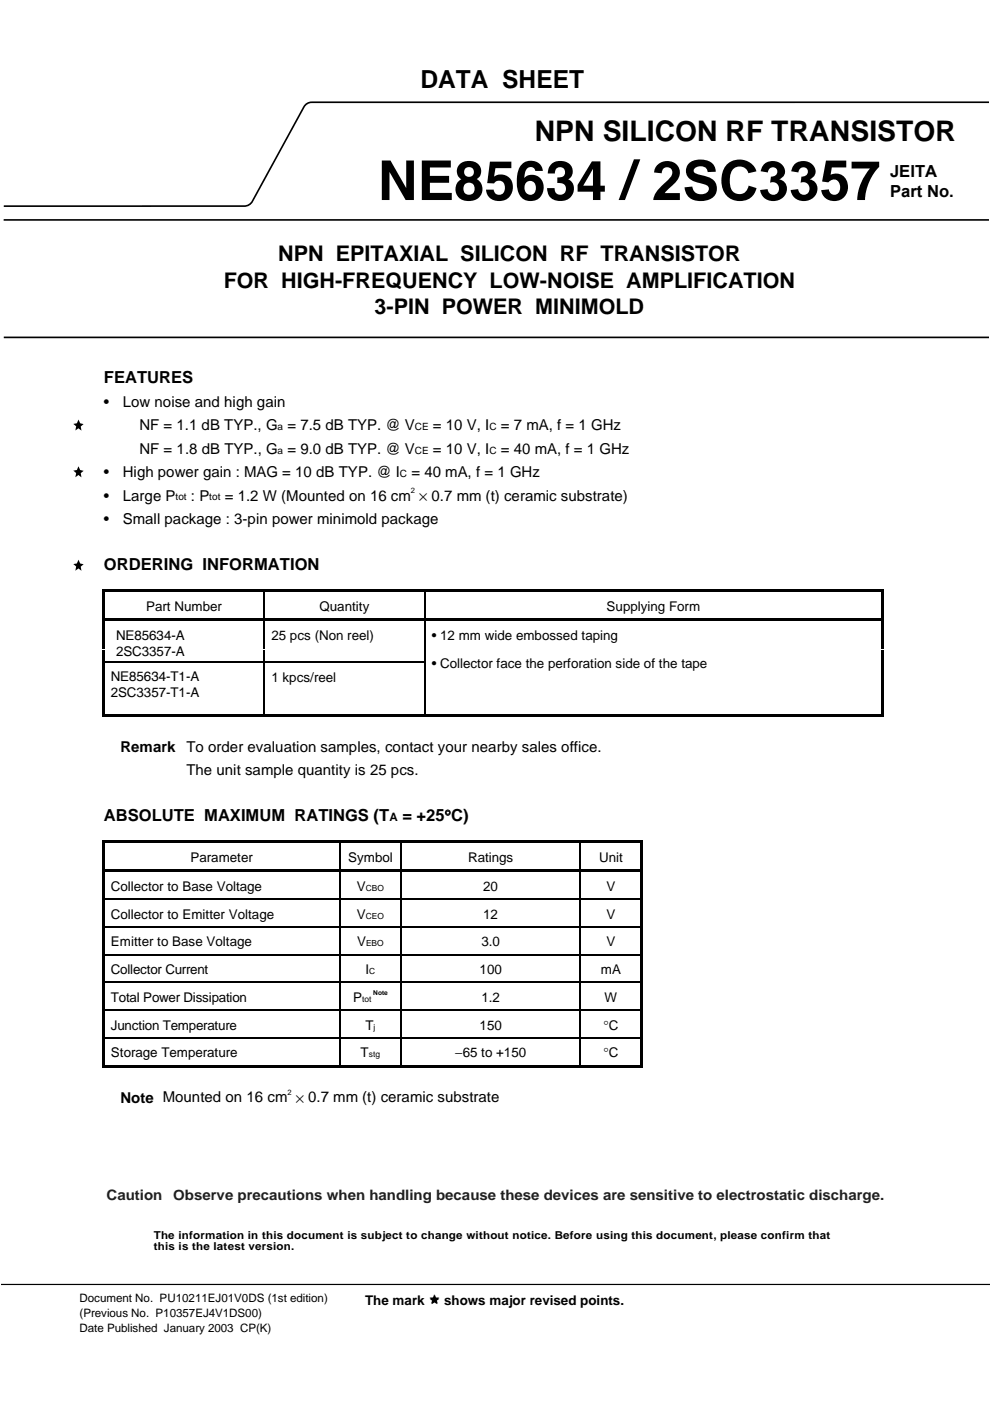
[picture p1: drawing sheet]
<svg xmlns="http://www.w3.org/2000/svg" width="210mm" height="297mm" viewBox="0 0 210 297" stroke-linecap="round" stroke-linejoin="round" font-family="sans-serif">
<defs><g id="words">
<text font-size="11.6" x="80.1" y="42.4">NE85634 /2SC3357</text>
<text font-size="6" x="113.4" y="29.9">NPN SILICON RF TRANSISTOR</text>
<text font-size="5.3" x="89.2" y="18.6">DATA SHEET</text>
<g font-size="4.6">
<text x="59" y="55.4">NPN EPITAXIAL SILICON RF TRANSISTOR</text>
<text x="47.4" y="61.1">FOR HIGH-FREQUENCY LOW-NOISE AMPLIFICATION</text>
<text x="79.4" y="66.7">3-PIN POWER MINIMOLD</text>
</g>
<g font-size="3.5">
<text x="188.7" y="37.6">JEITA</text>
<text x="188.7" y="41.8">Part No.</text>
<text x="22" y="81.3">FEATURES</text>
<text x="22" y="120.9">ORDERING INFORMATION</text>
<text x="22" y="174.2">ABSOLUTE MAXIMUM RATINGS (T</text>
<text x="85.3" y="174.2">= +25°C)</text>
</g>
<g font-size="3.2">
<text x="22" y="86.3">•</text>
<text x="26.1" y="86.3">Low noise and high gain</text>
<text x="29.6" y="91.3">NF = 1.1 dB TYP., G = 7.5 dB TYP. @ V</text>
<text x="91.8" y="91.3">= 10 V, I</text>
<text x="106.2" y="91.3">= 7 mA, f = 1 GHz</text>
<text x="22" y="101.2">•</text>
<text x="26" y="101.2">High power gain : MAG = 10 dB TYP. @ I</text>
<text x="29.6" y="96.2">NF = 1.8 dB TYP., G = 9.0 dB TYP. @ V</text>
<text x="87.2" y="101.2">= 40 mA, f = 1 GHz</text>
<text x="91.8" y="96.2">= 10 V, I</text>
<text x="106.2" y="96.2">= 40 mA, f = 1 GHz</text>
<text x="22" y="106.1">•</text>
<text x="26.1" y="106.1">Large P</text>
<text x="40.5" y="106.1">: P</text>
<text x="47.6" y="106.1">= 1.2 W (Mounted on 16 cm × 0.7 mm (t) ceramic substrate)</text>
<text x="22" y="111.1">•</text>
<text x="26.1" y="111.1">Small package : 3-pin power minimold package</text>
<text x="25.5" y="159.4">Remark</text>
<text x="39.5" y="159.4">To order evaluation samples, contact your nearby sales office.</text>
<text x="39.5" y="164.3">The unit sample quantity is 25 pcs.</text>
<text x="25.5" y="233.8">Note Mounted on 16 cm × 0.7 mm (t) ceramic substrate</text>
</g>
<g font-size="3" fill="#231f20">
<text x="22.6" y="254.4">Caution</text>
<text x="36.7" y="254.4">Observe precautions when handling because these devices are sensitive to electrostatic discharge.</text>
</g>
<g font-size="2.8">
<text x="31" y="129.5">Part Number</text>
<text x="67.8" y="129.5">Quantity</text>
<text x="128.6" y="129.5">Supplying Form</text>
<text x="24.6" y="135.7">NE85634-A</text>
<text x="57.5" y="135.7">25 pcs (Non reel)</text>
<text x="91.5" y="135.7">• 12 mm wide embossed taping</text>
<text x="24.6" y="139.1">2SC3357-A</text>
<text x="91.5" y="141.5">• Collector face the perforation side of the tape</text>
<text x="23.5" y="144.3">NE85634-T1-A</text>
<text x="23.5" y="147.7">2SC3357-T1-A</text>
<text x="57.5" y="144.6">1 kpcs/reel</text>
<text x="40.4" y="182.7">Parameter</text>
<text x="73.8" y="182.7">Symbol</text>
<text x="99.2" y="182.7">Ratings</text>
<text x="127" y="182.7">Unit</text>
<text x="23.5" y="188.9">Collector to Base Voltage</text>
<text x="75.7" y="188.9">V</text>
<text x="102.5" y="188.9">20</text>
<text x="128.6" y="188.9">V</text>
<text x="23.5" y="194.8">Collector to Emitter Voltage</text>
<text x="75.7" y="194.8">V</text>
<text x="102.5" y="194.8">12</text>
<text x="128.6" y="194.8">V</text>
<text x="23.5" y="200.7">Emitter to Base Voltage</text>
<text x="75.7" y="200.7">V</text>
<text x="102.1" y="200.7">3.0</text>
<text x="128.6" y="200.7">V</text>
<text x="23.5" y="206.5">Collector Current</text>
<text x="77.5" y="206.5">I</text>
<text x="101.7" y="206.5">100</text>
<text x="127.4" y="206.5">mA</text>
<text x="23.5" y="212.4">Total Power Dissipation</text>
<text x="74.9" y="212.4">P</text>
<text x="102.1" y="212.4">1.2</text>
<text x="128.2" y="212.4">W</text>
<text x="23.5" y="218.3">Junction Temperature</text>
<text x="77.5" y="218.3">T</text>
<text x="101.7" y="218.3">150</text>
<text x="127.9" y="218.3">°C</text>
<text x="23.5" y="224.2">Storage Temperature</text>
<text x="76.5" y="224.2">T</text>
<text x="96.5" y="224.2">−65 to +150</text>
<text x="127.9" y="224.2">°C</text>
<text x="77.4" y="276.6">The mark ê shows major revised points.</text>
</g>
<g font-size="2.5">
<text x="82.6" y="174.1">A</text>
<text x="16.9" y="276">Document No. PU10211EJ01V0DS (1st edition)</text>
<text x="16.9" y="279.2">(Previous No. P10357EJ4V1DS00)</text>
<text x="16.9" y="282.4">Date Published January 2003 CP(K)</text>
</g>
<g font-size="2.3">
<text x="32.6" y="262.7">The information in this document is subject to change without notice. Before using this document, please confirm that</text>
<text x="32.6" y="265.1">this is the latest version.</text>
</g>
<g font-size="2.1">
<text x="58.9" y="91.3">a</text>
<text x="88" y="91.3">CE</text>
<text x="103.8" y="91.3">C</text>
<text x="58.9" y="96.2">a</text>
<text x="84.8" y="101.2">C</text>
<text x="88" y="96.2">CE</text>
<text x="103.8" y="96.2">C</text>
<text x="37.2" y="106.1">tot</text>
<text x="44.4" y="106.1">tot</text>
</g>
<g font-size="1.8">
<text x="77.6" y="188.9">CBO</text>
<text x="77.6" y="194.8">CEO</text>
<text x="77.6" y="200.7">EBO</text>
<text x="78.3" y="206.5">C</text>
<text x="76.8" y="212.4">tot</text>
<text x="79.2" y="218.3">j</text>
<text x="78.2" y="224.2">stg</text>
</g>
<g font-size="1.6">
<text x="87.1" y="104.5">2</text>
<text x="60.9" y="232.2">2</text>
</g>
<text font-size="1.4" x="79.1" y="211">Note</text>
</g></defs>
<path d="M209.7 21.7h-143.6a1.86 1.86 0 0 0-1.6 .9l-11 20.1a1.93 1.93 0 0 1-1.7 1h-51M.8 46.6h208.9M.8 71.5h208.9" fill="none" stroke="#000" stroke-width=".35"/>
<g fill="none" stroke="#000" stroke-width=".25">
<path d="M56 125.4v5.7M56 131.6v5.6M56 137.8v13.9M90.1 125.4v5.7M90.1 131.6v5.6M90.1 137.6v13.8M22.3 140.4h33.6M56.1 140.4h33.8M72 178.7v5.6M85 178.7v5.6M123 178.7v5.6M22.3 190.6h49.6"/>
<path d="M22.3 196.5h49.6M72 184.9v5.6M72 190.7v5.7M72 196.6v5.7M72.2 190.6h12.7M72.2 196.5h12.7M85 184.9v5.6M85 190.7v5.7M85 196.6v5.7M85.1 190.6h37.8M85.1 196.5h37.8M123 184.9v5.6"/>
<path d="M123 190.7v5.7M123 196.6v5.7M123.2 190.6h12.6M123.2 196.5h12.6M22.3 202.4h49.6M22.3 208.3h49.6M22.3 214.2h49.6M72 202.5v5.6M72 208.4v5.6M72 214.3v5.6M72.2 202.4h12.7M72.2 208.3h12.7"/>
<path d="M72.2 214.2h12.7M85 202.5v5.6M85 208.4v5.6M85 214.3v5.6M85.1 202.4h37.8M85.1 208.3h37.8M85.1 214.2h37.8M123 202.5v5.6M123 208.4v5.6M123 214.3v5.6M123.2 202.4h12.6M123.2 208.3h12.6"/>
<path d="M123.2 214.2h12.6M22.3 220h49.6M72 220.2v5.6M72.2 220h12.7M85 220.2v5.6M85.1 220h37.8M123 220.2v5.6M123.2 220h12.6M.3 272.3h209.6"/>
</g>
<g fill="#000">
<path d="M15.5 89.9l.8-.2 .3-.7 .4 .7 .7 .2-.6 .5 .2 .9-.7-.5-.6 .5 .2-.9zM15.5 99.8l.8-.1 .3-.8 .4 .8 .7 .1-.6 .5 .2 .9-.7-.5-.6 .5 .2-.9zM15.5 119.6l.8-.1 .3-.8 .4 .8 .7 .1-.6 .5 .2 .9-.7-.5-.6 .5 .2-.9zM21.8 124.9h.5v.5h-.5zM21.8 125.4h.5v5.7h-.5zM21.8 131.1h.5v.5h-.5zM21.8 131.6h.5v5.6h-.5zM21.8 137.2h.5v.3h-.5zM22.3 124.9h33.6v.5h-33.6zM22.3 131.1h33.6v.5h-33.6zM55.9 125.4h.2zM55.9 124.9h.5v.5h-.5z"/>
<path d="M55.9 131.6h.2zM55.9 131.1h.5v.5h-.5zM55.9 137.2h.2v.3h-.2zM56.4 124.9h33.5v.5h-33.5zM56.4 131.1h33.5v.5h-33.5zM89.9 125.4h.3zM89.9 124.9h.5v.5h-.5zM89.9 131.6h.3zM89.9 131.1h.5v.5h-.5zM89.9 137.2h.3v.3h-.3zM90.4 124.9h96.4v.5h-96.4zM90.4 131.1h96.4v.5h-96.4z"/>
<path d="M186.8 124.9h.5v.5h-.5zM186.8 125.4h.5v5.7h-.5zM186.8 131.1h.5v.5h-.5zM186.8 131.6h.5v5.6h-.5zM186.8 137.2h.5v.3h-.5zM21.8 137.8h.5v13.9h-.5zM21.8 151.4h.5v.5h-.5zM22.3 151.4h33.6v.5h-33.6zM55.9 151.4h.5v.5h-.5zM56.4 151.4h33.5v.5h-33.5zM89.9 151.4h.5v.5h-.5zM90.4 151.4h96.4v.5h-96.4z"/>
<path d="M186.8 137.8h.5v13.6h-.5zM186.8 151.4h.5v.5h-.5zM21.8 178.1h.5v.6h-.5zM21.8 178.1h.5v.5h-.5zM22.3 178.1h49.6v.5h-49.6zM71.9 178.6l.3 .1zM71.9 178.1h.5v.5h-.5zM72.4 178.1h12.5v.5h-12.5zM84.9 178.6l.2 .1zM84.9 178.1h.5v.5h-.5zM85.4 178.1h37.5v.5h-37.5zM122.9 178.6l.3 .1z"/>
<path d="M122.9 178.1h.5v.5h-.5zM123.4 178.1h12.4v.5h-12.4zM135.8 178.1h.5v.6h-.5zM135.8 178.1h.5v.5h-.5zM21.8 178.7h.5v5.6h-.5zM21.8 184.3h.5v.6h-.5zM21.8 184.9h.5v5.6h-.5zM21.8 190.5h.5v.2h-.5zM21.8 190.7h.5v5.7h-.5zM21.8 196.4h.5v.2h-.5zM22.3 184.3h49.6v.5h-49.6zM71.9 184.8l.3 .1z"/>
<path d="M71.9 184.3h.5v.5h-.5zM71.9 190.5h.3v.2h-.3zM71.9 196.4h.3v.2h-.3zM72.4 184.3h12.5v.5h-12.5zM84.9 184.8l.2 .1zM84.9 184.3h.5v.5h-.5zM84.9 190.5h.2v.2h-.2zM84.9 196.4h.2v.2h-.2zM85.4 184.3h37.5v.5h-37.5zM122.9 184.8l.3 .1zM122.9 184.3h.5v.5h-.5zM122.9 190.5h.3v.2h-.3z"/>
<path d="M122.9 196.4h.3v.2h-.3zM123.4 184.3h12.4v.5h-12.4zM135.8 178.7h.5v5.6h-.5zM135.8 184.3h.5v.6h-.5zM135.8 184.9h.5v5.6h-.5zM135.8 190.5h.5v.2h-.5zM135.8 190.7h.5v5.7h-.5zM135.8 196.4h.5v.2h-.5zM21.8 196.6h.5v5.7h-.5zM21.8 202.3h.5v.2h-.5zM21.8 202.5h.5v5.6h-.5zM21.8 208.1h.5v.3h-.5z"/>
<path d="M21.8 208.4h.5v5.6h-.5zM21.8 214h.5v.3h-.5zM21.8 214.3h.5v5.6h-.5zM71.9 202.3h.3v.2h-.3zM71.9 208.1h.3v.3h-.3zM71.9 214h.3v.3h-.3zM84.9 202.3h.2v.2h-.2zM84.9 208.1h.2v.3h-.2zM84.9 214h.2v.3h-.2zM122.9 202.3h.3v.2h-.3zM122.9 208.1h.3v.3h-.3zM122.9 214h.3v.3h-.3z"/>
<path d="M135.8 196.6h.5v5.7h-.5zM135.8 202.3h.5v.2h-.5zM135.8 202.5h.5v5.6h-.5zM135.8 208.1h.5v.3h-.5zM135.8 208.4h.5v5.6h-.5zM135.8 214h.5v.3h-.5zM135.8 214.3h.5v5.6h-.5zM21.8 219.9h.5v.3h-.5zM21.8 220.2h.5v5.6h-.5zM21.8 225.8h.5v.5h-.5zM22.3 225.8h49.6v.5h-49.6zM71.9 219.9h.3v.3h-.3z"/>
<path d="M71.9 225.8h.5v.5h-.5zM72.4 225.8h12.5v.5h-12.5zM84.9 219.9h.2v.3h-.2zM84.9 225.8h.5v.5h-.5zM85.4 225.8h37.5v.5h-37.5zM122.9 219.9h.3v.3h-.3zM122.9 225.8h.5v.5h-.5zM123.4 225.8h12.4v.5h-12.4zM135.8 219.9h.5v.3h-.5zM135.8 220.2h.5v5.6h-.5zM135.8 225.8h.5v.5h-.5z"/>
</g>
<use href="#words"/>
</svg>
